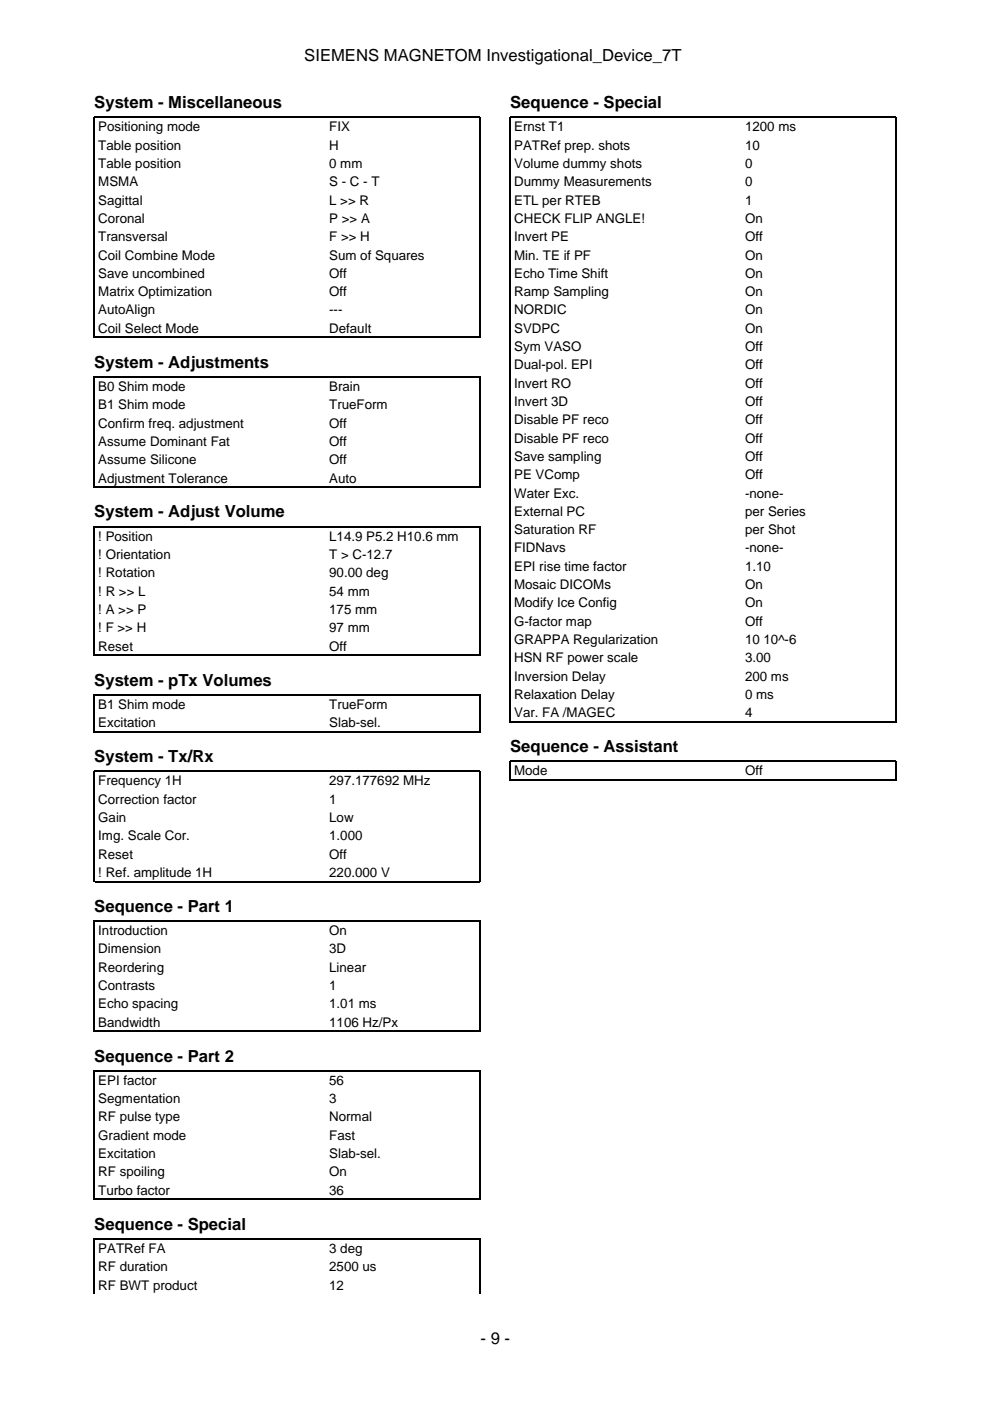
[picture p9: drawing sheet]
<svg xmlns="http://www.w3.org/2000/svg" width="210mm" height="297mm" viewBox="0 0 210 297" stroke-linecap="round" stroke-linejoin="round" font-family="sans-serif">
<defs><g id="words">
<g font-size="3.5">
<text x="64.5" y="12.9">SIEMENS MAGNETOM Investigational_Device_7T</text>
<text x="20" y="22.9">System - Miscellaneous</text>
<text x="108.2" y="22.9">Sequence - Special</text>
<text x="20" y="78">System - Adjustments</text>
<text x="20" y="109.7">System - Adjust Volume</text>
<text x="20" y="145.3">System - pTx Volumes</text>
<text x="20" y="161.6">System - Tx/Rx</text>
<text x="108.2" y="159.5">Sequence - Assistant</text>
<text x="20" y="193.3">Sequence - Part 1</text>
<text x="20" y="225.1">Sequence - Part 2</text>
<text x="20" y="260.7">Sequence - Special</text>
<text x="101.9" y="284.9">- 9 -</text>
</g>
<g font-size="2.8">
<text x="20.8" y="27.9">Positioning mode</text>
<text x="69.8" y="27.9">FIX</text>
<text x="109" y="27.9">Ernst T1</text>
<text x="158" y="27.9">1200 ms</text>
<text x="20.8" y="31.7">Table position</text>
<text x="20.8" y="35.6">Table position</text>
<text x="69.8" y="31.7">H</text>
<text x="69.8" y="35.6">0 mm</text>
<text x="109" y="31.7">PATRef prep. shots</text>
<text x="109" y="35.6">Volume dummy shots</text>
<text x="158" y="31.7">10</text>
<text x="158" y="35.6">0</text>
<text x="20.8" y="39.5">MSMA</text>
<text x="69.8" y="39.5">S - C - T</text>
<text x="109" y="39.5">Dummy Measurements</text>
<text x="158" y="39.5">0</text>
<text x="20.8" y="43.4">Sagittal</text>
<text x="20.8" y="47.3">Coronal</text>
<text x="69.8" y="43.4">L &gt;&gt; R</text>
<text x="69.8" y="47.3">P &gt;&gt; A</text>
<text x="109" y="43.4">ETL per RTEB</text>
<text x="109" y="47.3">CHECK FLIP ANGLE!</text>
<text x="158" y="43.4">1</text>
<text x="158" y="47.3">On</text>
<text x="20.8" y="51.2">Transversal</text>
<text x="69.8" y="51.2">F &gt;&gt; H</text>
<text x="109" y="51.2">Invert PE</text>
<text x="158" y="51.2">Off</text>
<text x="20.8" y="55">Coil Combine Mode</text>
<text x="20.8" y="58.9">Save uncombined</text>
<text x="69.8" y="55">Sum of Squares</text>
<text x="69.8" y="58.9">Off</text>
<text x="109" y="55">Min. TE if PF</text>
<text x="109" y="58.9">Echo Time Shift</text>
<text x="158" y="55">On</text>
<text x="158" y="58.9">On</text>
<text x="20.8" y="62.8">Matrix Optimization</text>
<text x="69.8" y="62.8">Off</text>
<text x="109" y="62.8">Ramp Sampling</text>
<text x="158" y="62.8">On</text>
<text x="20.8" y="66.7">AutoAlign</text>
<text x="20.8" y="70.6">Coil Select Mode</text>
<text x="69.8" y="66.7">---</text>
<text x="69.8" y="70.6">Default</text>
<text x="109" y="66.7">NORDIC</text>
<text x="109" y="70.6">SVDPC</text>
<text x="158" y="66.7">On</text>
<text x="158" y="70.6">On</text>
<text x="109" y="74.4">Sym VASO</text>
<text x="158" y="74.4">Off</text>
<text x="20.8" y="82.9">B0 Shim mode</text>
<text x="69.8" y="82.9">Brain</text>
<text x="109" y="78.3">Dual-pol. EPI</text>
<text x="109" y="82.2">Invert RO</text>
<text x="158" y="78.3">Off</text>
<text x="158" y="82.2">Off</text>
<text x="20.8" y="86.8">B1 Shim mode</text>
<text x="69.8" y="86.8">TrueForm</text>
<text x="109" y="86.1">Invert 3D</text>
<text x="109" y="90">Disable PF reco</text>
<text x="158" y="86.1">Off</text>
<text x="158" y="90">Off</text>
<text x="20.8" y="90.7">Confirm freq. adjustment</text>
<text x="20.8" y="94.5">Assume Dominant Fat</text>
<text x="69.8" y="90.7">Off</text>
<text x="69.8" y="94.5">Off</text>
<text x="109" y="93.8">Disable PF reco</text>
<text x="158" y="93.8">Off</text>
<text x="20.8" y="98.4">Assume Silicone</text>
<text x="69.8" y="98.4">Off</text>
<text x="109" y="97.7">Save sampling</text>
<text x="109" y="101.6">PE VComp</text>
<text x="158" y="97.7">Off</text>
<text x="158" y="101.6">Off</text>
<text x="20.8" y="102.3">Adjustment Tolerance</text>
<text x="69.8" y="102.3">Auto</text>
<text x="109" y="105.5">Water Exc.</text>
<text x="158" y="105.5">-none-</text>
<text x="109" y="109.4">External PC</text>
<text x="109" y="113.2">Saturation RF</text>
<text x="158" y="109.4">per Series</text>
<text x="158" y="113.2">per Shot</text>
<text x="20.8" y="114.7">! Position</text>
<text x="20.8" y="118.5">! Orientation</text>
<text x="69.8" y="114.7">L14.9 P5.2 H10.6 mm</text>
<text x="69.8" y="118.5">T &gt; C-12.7</text>
<text x="109" y="117.1">FIDNavs</text>
<text x="158" y="117.1">-none-</text>
<text x="20.8" y="122.4">! Rotation</text>
<text x="69.8" y="122.4">90.00 deg</text>
<text x="109" y="121">EPI rise time factor</text>
<text x="109" y="124.9">Mosaic DICOMs</text>
<text x="158" y="121">1.10</text>
<text x="158" y="124.9">On</text>
<text x="20.8" y="126.3">! R &gt;&gt; L</text>
<text x="20.8" y="130.2">! A &gt;&gt; P</text>
<text x="69.8" y="126.3">54 mm</text>
<text x="69.8" y="130.2">175 mm</text>
<text x="109" y="128.8">Modify Ice Config</text>
<text x="158" y="128.8">On</text>
<text x="20.8" y="134.1">! F &gt;&gt; H</text>
<text x="20.8" y="137.9">Reset</text>
<text x="69.8" y="134.1">97 mm</text>
<text x="69.8" y="137.9">Off</text>
<text x="109" y="132.6">G-factor map</text>
<text x="109" y="136.5">GRAPPA Regularization</text>
<text x="158" y="132.6">Off</text>
<text x="158" y="136.5">10 10^-6</text>
<text x="109" y="140.4">HSN RF power scale</text>
<text x="158" y="140.4">3.00</text>
<text x="109" y="144.3">Inversion Delay</text>
<text x="109" y="148.2">Relaxation Delay</text>
<text x="158" y="144.3">200 ms</text>
<text x="158" y="148.2">0 ms</text>
<text x="20.8" y="150.3">B1 Shim mode</text>
<text x="20.8" y="154.2">Excitation</text>
<text x="69.8" y="150.3">TrueForm</text>
<text x="69.8" y="154.2">Slab-sel.</text>
<text x="109" y="152">Var. FA /MAGEC</text>
<text x="158" y="152">4</text>
<text x="20.8" y="166.5">Frequency 1H</text>
<text x="69.8" y="166.5">297.177692 MHz</text>
<text x="109" y="164.4">Mode</text>
<text x="158" y="164.4">Off</text>
<text x="20.8" y="170.4">Correction factor</text>
<text x="69.8" y="170.4">1</text>
<text x="20.8" y="174.3">Gain</text>
<text x="20.8" y="178.2">Img. Scale Cor.</text>
<text x="69.8" y="174.3">Low</text>
<text x="69.8" y="178.2">1.000</text>
<text x="20.8" y="182">Reset</text>
<text x="20.8" y="185.9">! Ref. amplitude 1H</text>
<text x="69.8" y="182">Off</text>
<text x="69.8" y="185.9">220.000 V</text>
<text x="20.8" y="198.3">Introduction</text>
<text x="20.8" y="202.1">Dimension</text>
<text x="69.8" y="198.3">On</text>
<text x="69.8" y="202.1">3D</text>
<text x="20.8" y="206">Reordering</text>
<text x="20.8" y="209.9">Contrasts</text>
<text x="69.8" y="206">Linear</text>
<text x="69.8" y="209.9">1</text>
<text x="20.8" y="213.8">Echo spacing</text>
<text x="69.8" y="213.8">1.01 ms</text>
<text x="20.8" y="217.7">Bandwidth</text>
<text x="69.8" y="217.7">1106 Hz/Px</text>
<text x="20.8" y="230">EPI factor</text>
<text x="20.8" y="233.9">Segmentation</text>
<text x="69.8" y="230">56</text>
<text x="69.8" y="233.9">3</text>
<text x="20.8" y="237.8">RF pulse type</text>
<text x="69.8" y="237.8">Normal</text>
<text x="20.8" y="241.7">Gradient mode</text>
<text x="20.8" y="245.5">Excitation</text>
<text x="69.8" y="241.7">Fast</text>
<text x="69.8" y="245.5">Slab-sel.</text>
<text x="20.8" y="249.4">RF spoiling</text>
<text x="69.8" y="249.4">On</text>
<text x="20.8" y="253.3">Turbo factor</text>
<text x="69.8" y="253.3">36</text>
<text x="20.8" y="265.6">PATRef FA</text>
<text x="20.8" y="269.5">RF duration</text>
<text x="69.8" y="265.6">3 deg</text>
<text x="69.8" y="269.5">2500 us</text>
<text x="20.8" y="273.4">RF BWT product</text>
<text x="69.8" y="273.4">12</text>
</g>
</g></defs>
<g fill="none" stroke="#000" stroke-width=".26">
<path d="M20 71.7v-46.9h81.8v46.9M20.1 71.5h81.6M20 103.4v-23.5h81.8v23.5M20.1 103.3h81.6M20 139.1v-27.5h81.8v27.5M20.1 138.9h81.6M20 155.3v-8h81.8v8M20.1 155.2h81.6M108.2 153.2v-128.4h81.8v128.4M108.3 153h81.6M108.2 165.5v-4.1h81.8v4.1M108.3 165.4h81.6"/>
<path d="M20 187v-23.5h81.8v23.5M20.1 186.9h81.6M20 218.8v-23.6h81.8v23.6M20.1 218.7h81.6M20 254.4v-27.4h81.8v27.4M20.1 254.3h81.6M20 274.3v-11.7h81.8v11.7"/>
</g>
<use href="#words"/>
</svg>
